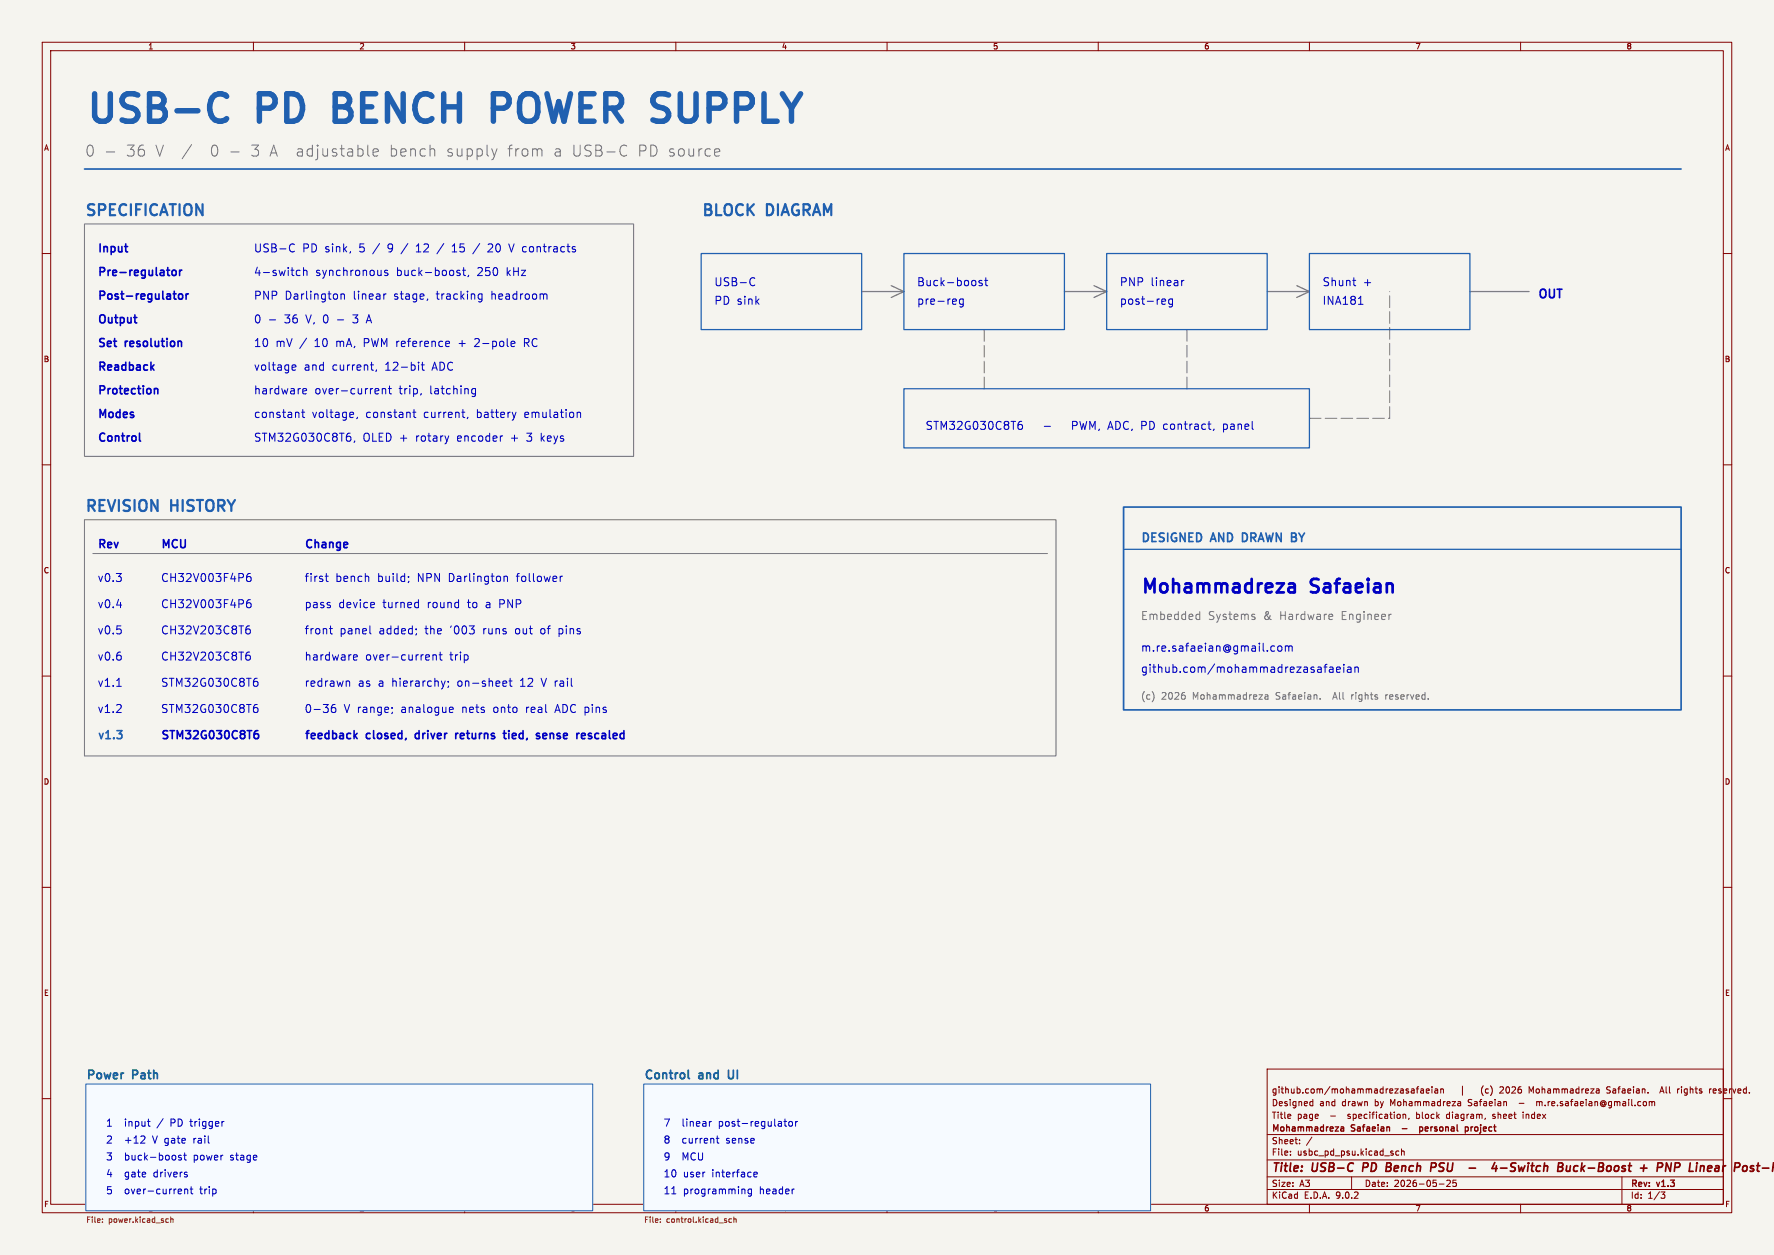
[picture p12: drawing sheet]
<svg xmlns="http://www.w3.org/2000/svg" width="420mm" height="297mm" viewBox="0 0 420 297" stroke-linecap="round" stroke-linejoin="round" font-family="sans-serif">
<defs><g id="words">
<g font-size="9.1" fill="#2060b0">
<text x="20" y="31">USB-C</text>
<text x="61.6" y="31">PD</text>
<text x="82.2" y="31">BENCH</text>
<text x="122.2" y="31">POWER</text>
<text x="162.9" y="31">SUPPLY</text>
</g>
<g font-size="4.5" fill="#0000c2">
<text x="270" y="141.3">Mohammadreza</text>
<text x="310.6" y="141.3">Safaeian</text>
</g>
<g font-size="3.6" fill="#787878">
<text x="20" y="37.3">0 -</text>
<text x="29.5" y="37.3">36</text>
<text x="36.4" y="37.3">V</text>
<text x="49" y="37.3">0 -</text>
<text x="58.6" y="37.3">3 A</text>
<text x="69" y="37.3">adjustable</text>
<text x="91.1" y="37.3">bench</text>
<text x="104.6" y="37.3">supply</text>
<text x="119" y="37.3">from</text>
<text x="129.8" y="37.3">a USB-C</text>
<text x="149.6" y="37.3">PD source</text>
</g>
<g font-size="3.6" fill="#2060b0">
<text x="20" y="51.8">SPECIFICATION</text>
<text x="166" y="51.8">BLOCK</text>
<text x="181.6" y="51.8">DIAGRAM</text>
<text x="20" y="121.8">REVISION</text>
<text x="40.6" y="121.8">HISTORY</text>
</g>
<text font-size="2.8" fill="#0000c2" x="364" y="71.2">OUT</text>
<g font-size="2.8" fill="#2060b0">
<text x="270" y="128.8">DESIGNED</text>
<text x="286.9" y="128.8">AND</text>
<text x="295" y="128.8">DRAWN BY</text>
</g>
<g font-size="2.8" fill="#006464">
<text x="20.3" y="255.5">Power</text>
<text x="31.5" y="255.5">Path</text>
<text x="152.4" y="255.5">Control</text>
<text x="165.6" y="255.5">and</text>
<text x="173.3" y="255.5">UI</text>
</g>
<g font-size="2.8" fill="#840000">
<text x="301" y="277.9">Title:</text>
<text x="310.6" y="277.9">USB-C</text>
<text x="323.4" y="277.9">PD</text>
<text x="329.8" y="277.9">Bench</text>
<text x="341.1" y="277.9">PSU</text>
<text x="358.9" y="277.9">4-Switch</text>
<text x="375.2" y="277.9">Buck-Boost</text>
<text x="395.6" y="277.9">+</text>
<text x="400.4" y="277.9">PNP</text>
<text x="408.8" y="277.9">Linear</text>
</g>
<g font-size="2.6" fill="#0000c2">
<text x="60" y="59.9">USB-C</text>
<text x="71.5" y="59.9">PD sink,</text>
<text x="84.9" y="59.9">5</text>
<text x="88.3" y="59.9">/</text>
<text x="91.8" y="59.9">9</text>
<text x="95.1" y="59.9">/</text>
<text x="98.6" y="59.9">12</text>
<text x="103.8" y="59.9">/</text>
<text x="107.3" y="59.9">15</text>
<text x="112.4" y="59.9">/</text>
<text x="115.9" y="59.9">20</text>
<text x="121.1" y="59.9">V contracts</text>
<text x="23" y="60.3">Input</text>
<text x="23" y="65.9">Pre-regulator</text>
<text x="60" y="65.5">4-switch</text>
<text x="74.6" y="65.5">synchronous</text>
<text x="93.7" y="65.5">buck-boost,</text>
<text x="112.9" y="65.5">250</text>
<text x="119.8" y="65.5">kHz</text>
<text x="23" y="71.5">Post-regulator</text>
<text x="60" y="71.1">PNP</text>
<text x="67.3" y="71.1">Darlington</text>
<text x="83.5" y="71.1">linear</text>
<text x="93.2" y="71.1">stage,</text>
<text x="103.3" y="71.1">tracking</text>
<text x="116.3" y="71.1">headroom</text>
<text x="169" y="67.9">USB-C</text>
<text x="217" y="67.9">Buck-boost</text>
<text x="265" y="67.9">PNP</text>
<text x="272.3" y="67.9">linear</text>
<text x="313" y="67.9">Shunt</text>
<text x="322.6" y="67.9">+</text>
<text x="23" y="77.1">Output</text>
<text x="60" y="76.7">0</text>
<text x="67.2" y="76.7">36</text>
<text x="72.4" y="76.7">V, 0</text>
<text x="79.7" y="76.7">-</text>
<text x="83.6" y="76.7">3</text>
<text x="87" y="76.7">A</text>
<text x="169" y="72.3">PD sink</text>
<text x="217" y="72.3">pre-reg</text>
<text x="265" y="72.3">post-reg</text>
<text x="313" y="72.3">INA181</text>
<text x="23" y="82.7">Set</text>
<text x="29.7" y="82.7">resolution</text>
<text x="60" y="82.3">10</text>
<text x="65.1" y="82.3">mV /</text>
<text x="74.3" y="82.3">10</text>
<text x="79.5" y="82.3">mA,</text>
<text x="86.1" y="82.3">PWM reference</text>
<text x="108.7" y="82.3">+</text>
<text x="112.6" y="82.3">2-pole</text>
<text x="124.3" y="82.3">RC</text>
<text x="23" y="88.3">Readback</text>
<text x="60" y="87.9">voltage</text>
<text x="71.8" y="87.9">and</text>
<text x="78.5" y="87.9">current,</text>
<text x="91.1" y="87.9">12-bit</text>
<text x="102.3" y="87.9">ADC</text>
<text x="23" y="93.9">Protection</text>
<text x="60" y="93.5">hardware</text>
<text x="74.4" y="93.5">over-current</text>
<text x="94.4" y="93.5">trip,</text>
<text x="101.7" y="93.5">latching</text>
<text x="23" y="99.5">Modes</text>
<text x="60" y="99.1">constant</text>
<text x="73.7" y="99.1">voltage,</text>
<text x="86.5" y="99.1">constant</text>
<text x="100.2" y="99.1">current,</text>
<text x="112.8" y="99.1">battery</text>
<text x="124.2" y="99.1">emulation</text>
<text x="219" y="101.9">STM32G030C8T6</text>
<text x="253.8" y="101.9">PWM, ADC, PD contract,</text>
<text x="289.9" y="101.9">panel</text>
<text x="23" y="105.1">Control</text>
<text x="60" y="104.7">STM32G030C8T6,</text>
<text x="85.8" y="104.7">OLED +</text>
<text x="98.3" y="104.7">rotary</text>
<text x="108.2" y="104.7">encoder</text>
<text x="120.9" y="104.7">+</text>
<text x="124.8" y="104.7">3</text>
<text x="128.1" y="104.7">keys</text>
<text x="23" y="130.3">Rev</text>
<text x="38" y="130.3">MCU</text>
<text x="72" y="130.3">Change</text>
<text x="23" y="137.9">v0.3</text>
<text x="38" y="137.9">CH32V003F4P6</text>
<text x="72" y="137.9">first</text>
<text x="79.3" y="137.9">bench</text>
<text x="89.3" y="137.9">build;</text>
<text x="98.7" y="137.9">NPN Darlington</text>
<text x="122.3" y="137.9">follower</text>
<text x="23" y="144.1">v0.4</text>
<text x="38" y="144.1">CH32V003F4P6</text>
<text x="72" y="144.1">pass</text>
<text x="80" y="144.1">device</text>
<text x="90.5" y="144.1">turned</text>
<text x="101.1" y="144.1">round</text>
<text x="110.7" y="144.1">to</text>
<text x="115" y="144.1">a PNP</text>
<text x="23" y="150.3">v0.5</text>
<text x="38" y="150.3">CH32V203C8T6</text>
<text x="72" y="150.3">front</text>
<text x="80.3" y="150.3">panel</text>
<text x="89.6" y="150.3">added;</text>
<text x="100.6" y="150.3">the</text>
<text x="106.5" y="150.3">'003</text>
<text x="114.4" y="150.3">runs</text>
<text x="122" y="150.3">out</text>
<text x="128.1" y="150.3">of</text>
<text x="132.4" y="150.3">pins</text>
<text x="270" y="154.4">m.re.safaeian@gmail.com</text>
<text x="23" y="156.5">v0.6</text>
<text x="38" y="156.5">CH32V203C8T6</text>
<text x="72" y="156.5">hardware</text>
<text x="86.4" y="156.5">over-current</text>
<text x="106.4" y="156.5">trip</text>
<text x="270" y="159.4">github.com/mohammadrezasafaeian</text>
<text x="23" y="162.7">v1.1</text>
<text x="38" y="162.7">STM32G030C8T6</text>
<text x="72" y="162.7">redrawn</text>
<text x="84.7" y="162.7">as</text>
<text x="89.4" y="162.7">a hierarchy;</text>
<text x="108.2" y="162.7">on-sheet</text>
<text x="123.1" y="162.7">12</text>
<text x="128.3" y="162.7">V rail</text>
<text x="23" y="168.9">v1.2</text>
<text x="38" y="168.9">STM32G030C8T6</text>
<text x="72" y="168.9">0-36</text>
<text x="81.3" y="168.9">V range;</text>
<text x="94.9" y="168.9">analogue</text>
<text x="109.3" y="168.9">nets</text>
<text x="116.8" y="168.9">onto</text>
<text x="124.6" y="168.9">real</text>
<text x="131.6" y="168.9">ADC pins</text>
<text x="38" y="175.5">STM32G030C8T6</text>
<text x="72" y="175.5">feedback</text>
<text x="86.9" y="175.5">closed,</text>
<text x="99.2" y="175.5">driver</text>
<text x="109.5" y="175.5">returns</text>
<text x="121.7" y="175.5">tied,</text>
<text x="130.2" y="175.5">sense</text>
<text x="140.4" y="175.5">rescaled</text>
</g>
<g font-size="2.6" fill="#787878">
<text x="270" y="146.9">Embedded</text>
<text x="285.9" y="146.9">Systems</text>
<text x="299" y="146.9">&amp;</text>
<text x="302.9" y="146.9">Hardware</text>
<text x="317.5" y="146.9">Engineer</text>
</g>
<text font-size="2.6" fill="#2060b0" x="23" y="175.5">v1.3</text>
<g font-size="2.4" fill="#0000c2">
<text x="25" y="266.8">1</text>
<text x="29.4" y="266.8">input</text>
<text x="37.3" y="266.8">/</text>
<text x="40.4" y="266.8">PD trigger</text>
<text x="157" y="266.8">7</text>
<text x="161.4" y="266.8">linear</text>
<text x="170.1" y="266.8">post-regulator</text>
<text x="25" y="274.8">3</text>
<text x="25" y="270.8">2</text>
<text x="29.4" y="274.8">buck-boost</text>
<text x="29.4" y="270.8">+12</text>
<text x="36.2" y="270.8">V gate</text>
<text x="45.8" y="274.8">power</text>
<text x="46" y="270.8">rail</text>
<text x="54.6" y="274.8">stage</text>
<text x="157" y="274.8">9</text>
<text x="157" y="270.8">8</text>
<text x="161.4" y="274.8">MCU</text>
<text x="161.4" y="270.8">current</text>
<text x="171.9" y="270.8">sense</text>
<text x="25" y="278.8">4</text>
<text x="29.4" y="278.8">gate</text>
<text x="36.4" y="278.8">drivers</text>
<text x="157" y="278.8">10</text>
<text x="161.7" y="278.8">user</text>
<text x="168.5" y="278.8">interface</text>
<text x="25" y="282.8">5</text>
<text x="29.4" y="282.8">over-current</text>
<text x="47.4" y="282.8">trip</text>
<text x="157" y="282.8">11</text>
<text x="161.7" y="282.8">programming</text>
<text x="179.7" y="282.8">header</text>
</g>
<g font-size="2.2" fill="#787878">
<text x="270" y="165.8">(c)</text>
<text x="274.9" y="165.8">2026</text>
<text x="282.3" y="165.8">Mohammadreza</text>
<text x="302.1" y="165.8">Safaeian.</text>
<text x="315.9" y="165.8">All</text>
<text x="320.3" y="165.8">rights</text>
<text x="328.6" y="165.8">reserved.</text>
</g>
<g font-size="2.1" fill="#840000">
<text x="301" y="262">Designed</text>
<text x="301" y="259">github.com/mohammadrezasafaeian</text>
<text x="312.4" y="262">and</text>
<text x="317.7" y="262">drawn</text>
<text x="325.6" y="262">by</text>
<text x="329.4" y="262">Mohammadreza</text>
<text x="345.9" y="259">|</text>
<text x="348" y="262">Safaeian</text>
<text x="351.2" y="259">(c)</text>
<text x="355.8" y="259">2026</text>
<text x="362.8" y="259">Mohammadreza</text>
<text x="364.8" y="262">m.re.safaeian@gmail.com</text>
<text x="381.4" y="259">Safaeian.</text>
<text x="394.4" y="259">All</text>
<text x="398.6" y="259">rights</text>
<text x="406.3" y="259">reserved.</text>
<text x="301" y="268.2">Mohammadreza</text>
<text x="301" y="265">Title</text>
<text x="307.1" y="265">page</text>
<text x="315" y="265">-</text>
<text x="319.5" y="265">specification,</text>
<text x="320" y="268.2">Safaeian</text>
<text x="335.9" y="265">block</text>
<text x="338.6" y="268.2">personal</text>
<text x="343.2" y="265">diagram,</text>
<text x="349.9" y="268.2">project</text>
<text x="354.2" y="265">sheet</text>
<text x="361.5" y="265">index</text>
<text x="301" y="273.7">File:</text>
<text x="301" y="271">Sheet:</text>
<text x="307.1" y="273.7">usbc_pd_psu.kicad_sch</text>
<text x="301" y="281.1">Size:</text>
<text x="307.6" y="281.1">A3</text>
<text x="323" y="281.1">Date:</text>
<text x="330" y="281.1">2026-05-25</text>
<text x="386" y="281.3">Rev:</text>
<text x="392.4" y="281.3">v1.3</text>
<text x="301" y="283.9">KiCad</text>
<text x="308.7" y="283.9">E.D.A.</text>
<text x="316.3" y="283.9">9.0.2</text>
<text x="386" y="283.9">Id:</text>
<text x="390.1" y="283.9">1/3</text>
</g>
<g font-size="1.8" fill="#840000">
<text x="35" y="11.9">1</text>
<text x="85" y="11.9">2</text>
<text x="135" y="11.9">3</text>
<text x="185" y="11.9">4</text>
<text x="235" y="11.9">5</text>
<text x="285" y="11.9">6</text>
<text x="335" y="11.9">7</text>
<text x="385" y="11.9">8</text>
<text x="10.3" y="35.9">A</text>
<text x="408.3" y="35.9">A</text>
<text x="10.3" y="85.9">B</text>
<text x="408.2" y="85.9">B</text>
<text x="10.3" y="135.9">C</text>
<text x="408.2" y="135.9">C</text>
<text x="10.3" y="185.9">D</text>
<text x="408.2" y="185.9">D</text>
<text x="10.3" y="235.9">E</text>
<text x="408.3" y="235.9">E</text>
<text x="10.3" y="285.9">F</text>
<text x="35" y="286.9">1</text>
<text x="85" y="286.9">2</text>
<text x="135" y="286.9">3</text>
<text x="185" y="286.9">4</text>
<text x="235" y="286.9">5</text>
<text x="285" y="286.9">6</text>
<text x="335" y="286.9">7</text>
<text x="385" y="286.9">8</text>
<text x="408.3" y="285.9">F</text>
</g>
<g font-size="1.8" fill="#725600">
<text x="20.3" y="289.7">File:</text>
<text x="25.7" y="289.7">power.kicad_sch</text>
<text x="152.4" y="289.7">File:</text>
<text x="157.7" y="289.7">control.kicad_sch</text>
</g>
</g></defs>
<path d="M0 0h420v297h-420z" fill="#f5f4ef" stroke="#f5f4ef" stroke-width=".24"/>
<g fill="none" stroke="#840000" stroke-width=".24">
<path d="M10 10h400v277h-400zM12 12h396v273h-396zM60 10v2M110 10v2M160 10v2M210 10v2M260 10v2M310 10v2M360 10v2M10 60h2M408 60h2M10 110h2"/>
<path d="M408 110h2M10 160h2M408 160h2M10 210h2M408 210h2M300 253h108v32h-108zM335.3 257.7h.6M335.9 257.2l-.4 .2v1.3M336.4 257.8h.5l.1 .9M337 258l-.5 .1-.2 .2 .2 .4 .5-.1M337.7 258.2l.7-.2-.1-.2-.4-.1-.2 .2v.7h.6M339 257.2v.1"/>
<path d="M339 257.7v1M339.7 257.8h.6l.1 .9M340.4 258l-.5 .1-.2 .2 .2 .4 .5-.1M341.1 257.8h.6v.9M341.1 257.7v1M355.2 257.3h-.1M355.9 257.8l-.9 .9h.9M362.5 258.3l-.5-1.1v1.5M378.5 257.8l.1 .9M378.6 258.6l-.2 .1M378.6 258l-.2 .1M380.4 258.6l.5 .1"/>
<path d="M381 257.2h-.3l-.3 .3 .1 .3 .4 .2M392.9 258.7l.5-1.5 .5 1.5M393.1 258.3h.7M397.6 257.7l-.3 .1M398.1 257.2v.1M404.7 257.7v1M405.2 257.7l-.5 .3M405.8 257.7l-.2 .2v.6l.2 .2M406.3 258l-.7 .2M10 260h2M300 278.5h108M300 274.5h108"/>
<path d="M300 268.5h108M305.5 273.2v.2M305.5 272.5v.1M305.5 263.8l.1 .2-.7 .2M307.7 270.5v.2M307.7 269.8v.1M310.4 260.7l.4 .1M310.6 269.1l-1.3 1.9M310.8 260.2v1.5M310.8 261.6l-.4 .1M320 278.5v3M331.2 272.5l-.5-.1-.3 .3 .2 .6h.6"/>
<path d="M331.8 272.5h.6v.9M331.8 271.9v1.5M332.2 263.7v1M332.2 263.8h.5l.1 .9M333.6 264.6l-.2 .3M342.5 263.8v.7M342.5 279.4l.6-.1 .3 .4-1 1.1h1M344.7 279.3h-.7l-.1 .7 .3-.1h.5l.1 .2-.1 .5-.2 .2-.6-.2M345.2 260.8h.5l.1 .9M345.2 261.6h.6M345.8 261l-.6 .2M353.4 264.6l.4 .1"/>
<path d="M353.6 263.7l-.2 .2 .2 .3M359.7 261.1h1.1M360.6 263.2v.1M360.6 263.7v1M363.8 260.7v1M364.2 260.7l-.4 .1M384 278.5v6.5M389.5 260.7l.3 .3v.4l-.3 .3M390.4 260.8l.5-.1 .2 .2M390.4 260.7v1M391.1 260.9l.2-.2 .4 .1v.9M391.1 260.9v.8"/>
<path d="M408 260h2M60 285v2M110 285v2M160 285v2M210 285v2M260 285v2M300 281.5h108M310 285v2M340.7 280.2h1.2M360 285v2M393.2 282.1h1l-.5 .6 .4 .1 .1 .5-.3 .3h-.5"/>
</g>
<g fill="none" stroke="#840000" stroke-width=".4">
<path d="M322.8 275.2l-.2 2M328.2 276.2h.7M328.3 275.2h.7M328.9 276.2l.3 .1M329.1 277.1l-1 .1M329.1 276.1l-.2 .1M338.9 275.2h.8l.3 .4-.2 .6-1 .1M347.8 276.4h1.5M353.9 275.1l-.7 1.4h1.3M354.3 275.9l-.2 1.3M355.2 276.4h1.6M357.5 277.1l.8 .1"/>
<path d="M358.2 275.2l-.4 .2-.1 .4 .2 .3 .5 .2M371.6 277l-.3 .2M371.8 275.9l-.2 1.3M373.6 276h-.8l-.2 .3-.1 .5 .4 .4 .5-.1M374.5 275.2l-.2 2M375.2 275.9l-.8 .7M392.4 276.3l1-.1 .2-.3v-.5l-.3-.2h-.8l-.2 2M395.7 275.2l-.3 2-.9-2-.2 2M397.7 275.6l-.3-.4h-.8l-.2 2M408 275.9l-.2 1.3M408 276.1l-.1 .2M417.2 276.4h1.6"/>
<path d="M419.7 276.3h.3M420 275.2h-.1l-.3 2"/>
</g>
<path d="M317.4 267.5l.2 .2 .5-.1M317.5 266.8h.5l.1 .9M318.1 267l-.5 .1-.2 .2M332 267.1h1.1M336.1 266.8l.4-.1 .3 .3-.1 .6h-.6M336.1 266.7v1.5M338 266.8l-.4-.1-.2 .2 .1 .7h.5M338.1 267l-.7 .2M348.3 266.7v1M348.7 266.7l-.4 .3M349.4 266.7l-.3 .3v.4l.3 .3" fill="none" stroke="#840000" stroke-width=".3"/>
<g fill="#f6faff" stroke="#f6faff" stroke-width=".24">
<path d="M20.3 256.5h120v30h-120z"/>
<path d="M152.4 256.5h120v30h-120z"/>
</g>
<path d="M20.3 256.5h120v30h-120zM152.4 256.5h120v30h-120z" fill="none" stroke="#2060b0" stroke-width=".24"/>
<path d="M24.3 289.2v.1M24.3 288.5v.1M39.5 288.4l.4 .1M39.9 289.2l-.4 .1M40.4 288.6l.5-.1 .1 .8M40.4 288v1.3M156.3 289.2v.1M156.3 288.5v.1M173.2 288.5l-.4-.1-.2 .3 .1 .5h.5M173.7 288.6l.5-.1 .1 .8M173.7 288v1.3" fill="none" stroke="#725600" stroke-width=".24"/>
<path d="M163 255.2l.2 .1M172.5 253.3l.1 1.8" fill="none" stroke="#006464" stroke-width=".4"/>
<path d="M204 69h10M211 67.6l3 1.4M214 69l-3 1.4M252 69h10M259 67.6l3 1.4M262 69l-3 1.4M300 69h10M307 67.6l3 1.4M310 69l-3 1.4M348 69h14" fill="none" stroke="#787878" stroke-width=".3"/>
<path d="M233 78v14M281 78v14M310 99h19M329 99v-30" fill="none" stroke="#787878" stroke-width=".25" stroke-dasharray="2.7 1"/>
<g fill="none" stroke="#787878" stroke-width=".24">
<path d="M25.2 36h2M45.4 34.2l-2.3 3.4M54.6 36h2M87.1 34.3v2.3l.4 .3M88.3 36.1l1.3-.3-.2-.5-.7-.1-.4 .4 .1 1.2 .3 .1 .7-.1M101.9 35.3l.3-.1 .6 .1 .1 1.6M116.4 35.2l.6 1.7M117 36.9l-.2 .7-.4 .2M117.7 35.2l-.7 1.7M127.2 35.6l.4-.4 .6 .1 .1 1.6M148.4 34.6a1.04 1.04 0 0 0-1.3 0 1.04 1.04 0 0 0-.3 1.2 .97 .97 0 0 0 .5 1 .97 .97 0 0 0 1.1-.1M169.2 36.1l1.2-.3-.1-.5-.8-.1-.3 .4 .1 1.2 .2 .1 .8-.1"/>
<path d="M22 131h226M283.5 145.4h.5M284 144.7v1.9M284 146.5l-.5 .1M296.9 146l.3 .3-.3 .3M296.9 145.4h.2M314.9 145.4h.5l.1 .4-.9 .2M315.4 146.5l-.5 .1M329.4 145.4h-.4M280.5 164.6l.1 .2-.1 .6M299.5 164.5h.6l.1 1M300.2 164.8l-.5 .1-.3 .2 .3 .4 .5-.1"/>
<path d="M312.5 165.3v.2"/>
</g>
<path d="M20 40h378M266 120h132v48h-132zM294.6 126.2h-.4v2h.4" fill="none" stroke="#2060b0" stroke-width=".4"/>
<path d="M166 60h38v18h-38zM214 60h38v18h-38zM262 60h38v18h-38zM310 60h38v18h-38zM214 92h96v14h-96zM266 130h132" fill="none" stroke="#2060b0" stroke-width=".3"/>
<g fill="none" stroke="#0000c2" stroke-width=".24">
<path d="M68.9 57.8l.4-.1 .4 .2M69.7 59.4l-.4 .2-.4-.1M83 59.5l-.1 .3M135.7 59l.5 .1 .1 .2-.3 .3h-.4M135.7 58.4h.5M63.8 75.7h1.5M70.3 65.1h.7M70.3 64h.7M71.9 64.1l.2-.1h.5l.1 1.2M71.9 63.3v1.9M80.7 69.6v1.2M80.7 69.7l.3-.1h.5v1.2"/>
<path d="M91.4 69.6h-.4l-.1 .3M91.8 64h-.5l-.3 .2 .1 .3 .7 .2v.4h-.8M101.3 70.7l-.2 .4M108.9 64h-.5l-.3 .2 .1 .3 .7 .2v.4h-.8M109.5 64h.7M109.8 63.3v1.6l.4 .3M110.9 65.1l-.1 .4M113.3 70.6l.3 .2 .5-.1M114.1 69.6h-.5l-.3 .1M114.1 69.6v1.5l-.3 .4-.5-.1M129 69.6h.4l.1 .2v1M177.9 65.8l.4-.1 .4 .2"/>
<path d="M178.7 67.4l-.4 .2-.4-.1M226.1 70.8l.3 .4-.9 .2M226.3 71.9l-.2 .1M228 70.8v1.5l-.3 .4-.5-.1M228 70.8h-.5l-.4 .3 .2 .8h.7M232.5 66.4h-.5l-.2 .2v.3l.7 .2v.4h-.7M233.1 66.4h.7M233.4 65.7v1.6l.4 .3M275.3 70.8h.6l.1 .4-.9 .2M275.9 71.9l-.6 .1M277.6 70.8v1.5l-.4 .4-.4-.1M277.6 70.8h-.6l-.3 .3 .2 .8h.7"/>
<path d="M279.8 66.4v1.2M280.3 66.4h-.4l-.1 .3M320.2 66.4h.8M320.6 67.5l.4 .1M321.6 72h1.1M69.2 87.5h.8M69.2 86.4h.6l.3 .4-1 .2M71.4 97.6h.7M71.7 96.9v1.6l.4 .3M71.8 93.1h.7M71.8 92h.5l.3 .4-.9 .2M72.6 80l-1.6 2.5"/>
<path d="M83.6 97.6l.1 .4-.9 .2M84.6 98.7l-.2 .4M87.7 86.4h.7M88.1 87.5l.3 .1M89.1 87.5l-.1 .4M89.4 92l.3 .4-.9 .2M89.6 93.1l-.2 .1M90.5 92.1l.3-.1h.4l.1 1.2M90.5 92v1.2M91.9 92h.8M92.2 91.3v1.6l.5 .3M97.7 97.6h.8"/>
<path d="M98 96.9v1.6l.5 .3M99.1 85.7v.2M99.1 86.4v1.2M99.7 86.4h.8M99.7 93.1l-.2 .4M100 85.7v1.6l.5 .3M105.8 80.8h.5l.1 .4-.9 .2M106.3 81.9l-.5 .1M109.3 97.6h.7M109.9 98.8h.1M110.8 98.7l-.2 .4M112.6 92h-.6l-.3 .3 .2 .8h.7"/>
<path d="M112.6 92v1.5l-.4 .4-.4-.1M121 81.4l.9-.2-.1-.4h-.5l-.3 .2 .1 .9h.7M122.2 97.6l-.5 1.2M136.6 97.7l.3-.1h.5l.1 1.2M136.6 97.6v1.2M241.9 99.7l-.6 .2M82.9 103.3l.2 .3-.2 .7M84 104.3l-.2 .4M106.2 103.2l-.4 1.2M119 103.2h-.4M241.2 100.5l.5-.1 .4 .4-.2 .7h-.7M247.2 100.9h1.5"/>
<path d="M286 100.4h.7M286.5 101.6h.2M287.4 101.5l-.2 .4M59.3 135.7a.75 .75 0 0 0-.9 .8v.8l.1 .2 .6 .1 .3-.2 .1-.6-.2-.3-.6-.1-.3 .4M77 136.4h.7M77.3 135.7v1.6l.4 .3M87.2 136.4l.1 1.2M96.7 136.4v.2M96.8 137.5l-.2 .4M119.3 136.5l.3-.1h.5v1.2M119.3 136.4v1.2M132.6 136.4v1.2"/>
<path d="M133.2 136.4h-.4l-.2 .3M58.2 155.4l.3-.4h.4l.4 .4v.5l-.4 .3-.5-.1-.2-.2M58.2 149.2l.3-.4h.4l.4 .4v.5l-.4 .3-.5-.1-.2-.2M59.1 154.3a.75 .75 0 0 0-.9 .8M59.1 148.1a.75 .75 0 0 0-.9 .8M59.3 141.9a.75 .75 0 0 0-.9 .8v.8l.1 .2 .6 .1 .3-.2 .1-.6-.2-.3-.6-.1-.3 .4M78 148.8h.7M78.3 148.1v1.6l.4 .3M83.8 156.1h.7M83.8 155h.5l.3 .4-.9 .2M87.6 148.1v1.6l.2 .3M88.4 142.6l.3 .4-.9 .2"/>
<path d="M88.6 143.7l-.2 .1M98.5 148.8v.2M98.5 142.6h.6M98.6 149.9l-.2 .4M99.1 143.7l-.6 .1M99.1 141.9v1.9M101.4 155l.3 .4-.9 .2M101.6 156.1l-.2 .1M102.5 155.1l.3-.1h.4l.1 1.2M102.5 155v1.2M103.9 155h.8M104.2 154.3v1.6l.5 .3"/>
<path d="M111.1 148.1h1.2l-.7 .7M112.2 149v.8M301.2 152.9h.6M301.8 154l-.6 .1M302.6 153l.3-.1 .5 .1 .1 .8-.2 .2-.4 .1-.3-.2zM304.3 153l.5-.1 .3 .2M304.3 152.9v1.2M305.1 153.1l.3-.2h.4l.1 1.2M305.1 153.1v1M313.4 157.9h.8M314.2 157.2l-.5 .3v1.6M314.8 157.9h.7l.1 1.2"/>
<path d="M315.6 158.3l-.6 .1a.37 .37 0 0 0-.3 .4 .37 .37 0 0 0 .3 .3l.6-.1M316.4 158.5l.9-.2-.1-.4h-.5l-.3 .2 .1 .9h.7M318.1 157.2v.2M318.1 157.9v1.2M319 157.9h.8l.1 1.2M319.9 158.3l-.7 .1a.37 .37 0 0 0-.3 .4 .37 .37 0 0 0 .3 .3l.7-.1M320.8 158l.2-.1h.5l.1 1.2M320.8 157.9v1.2M27.6 162.4h1.1M60.2 167.5l.5-.1 .4 .4-.2 .7h-.7M60.2 161.3l.5-.1 .4 .4-.2 .7h-.7M60.9 166.7l-.6 .2"/>
<path d="M60.9 160.5l-.6 .2M79.3 166.7a.75 .75 0 0 0-.9 .8v.8l.2 .2 .6 .1 .2-.2 .1-.6-.2-.3-.5-.1-.4 .4M82.2 161.2h.5l.1 .2v1M92.8 167.4v.2M92.9 168.5l-.2 .4M105.4 161.2l-.5 1.2M106.1 161.2v.2M106.2 162.3l-.2 .4M106.5 168.5h.7M106.5 167.4h.5l.3 .4-.9 .2M119.3 161.2h.6l.1 .4-.9 .2M119.9 162.3l-.6 .1"/>
<path d="M120.5 161.2h.7M120.8 160.5v1.6l.4 .3M34.2 268.9l.1 .3-.1 .4-.9 .9h1M34.9 265.4h.6M35.2 266.4l.3 .1M42.9 273.5l-.4-.1-.2 .2v.3l.6 .1v.4h-.6M43.5 273.4h.6M43.7 272.8v1.5l.4 .2M44.1 278l.3 .2-.3 .3M44.1 277.4l.2 .1M53 265.4l-.3 .1M168.4 265.4l-.4 .2"/>
<path d="M169.6 269.4h.6M169.8 268.8v1.5l.4 .2M178.5 278l.8-.2-.1-.3-.5-.1-.2 .2 .1 .8h.6M185.6 265.4h.6M185.8 264.8v1.5l.4 .2M186.8 265.6l.3-.2 .4 .2 .1 .6-.1 .2-.4 .1-.3-.1zM188.3 265.4v1.1M188.8 265.4l-.5 .3M42.9 281.5l.1 .3-.8 .2M43.7 281.4v1.1M43.7 281.6l.3-.2 .4 .1v1M45 281.4h.7"/>
<path d="M45.3 280.8v1.5l.4 .2M159 282.5h1M176.3 281.5l.1 1M177.9 281.5l-.5-.1-.3 .3 .2 .7h.6M177.9 281.4v1.4l-.3 .3-.4-.1M187.9 281.4h.1"/>
</g>
<g fill="none" stroke="#0000c2" stroke-width=".38">
<path d="M40.8 64.1l.3-.2 .5 .2 .1 .7-.2 .3-.4 .1-.3-.2zM42.3 69.7l.3-.2 .6 .2v.7l-.1 .3-.5 .1-.3-.2zM42.5 63.9v1.3M43.1 63.9l-.4 .1-.2 .3M44.1 69.5v1.3M44.6 69.5l-.4 .1-.1 .3M35.9 86.9l.6 .7M36.5 86.3l-.8 .8M36.8 91.9l.5 .1 .1 .2v1M33.1 104.3l.2 .1M60.2 173.8l.7-.2 .3 .4-.2 .7-.5 .1-.3-.2M61 172.9a.67 .67 0 0 0-.8 .5"/>
<path d="M84 174.1l.6 .7M84.6 173.5l-.8 .8M98.4 173.7v.9M107.9 173.5v1.3M108.4 173.5l-.3 .1-.2 .3M119.1 173.5h.7M119.4 174.5l.4 .3M120.5 172.9v.2M120.5 173.5v1.3M129.3 173.6l-.5-.1-.3 .3 .1 .9h.7M129.4 174l-.9 .2M138.5 173.6l.1 .4-.9 .2"/>
<path d="M139.3 174.7l.5 .1M139.8 173.5l-.4 .1-.1 .2 .1 .3 .4 .1"/>
</g>
<path d="M50.9 22.5a2.28 2.28 0 0 1 2.8 .3M53.7 28.1a2.28 2.28 0 0 1-2.8 .3M79.4 25.3h2.1M81.5 22.2h-2.1v6.5h2.4M116.8 22.2h2.5l.6 .3M119.9 25.3l-.6 .3h-2.5" fill="none" stroke="#2060b0" stroke-width="1.3"/>
<path d="M305 139.7l.5 .5 1-.2M305.2 138.2l.3-.1 .9 .1 .1 .3v1.7M306.5 138.8l-1 .2-.5 .4" fill="none" stroke="#0000c2" stroke-width=".64"/>
<path d="M20 53h130v55h-130zM20 123h230v55.9h-230z" fill="none" stroke="#787878" stroke-width=".25"/>
<use href="#words"/>
</svg>
